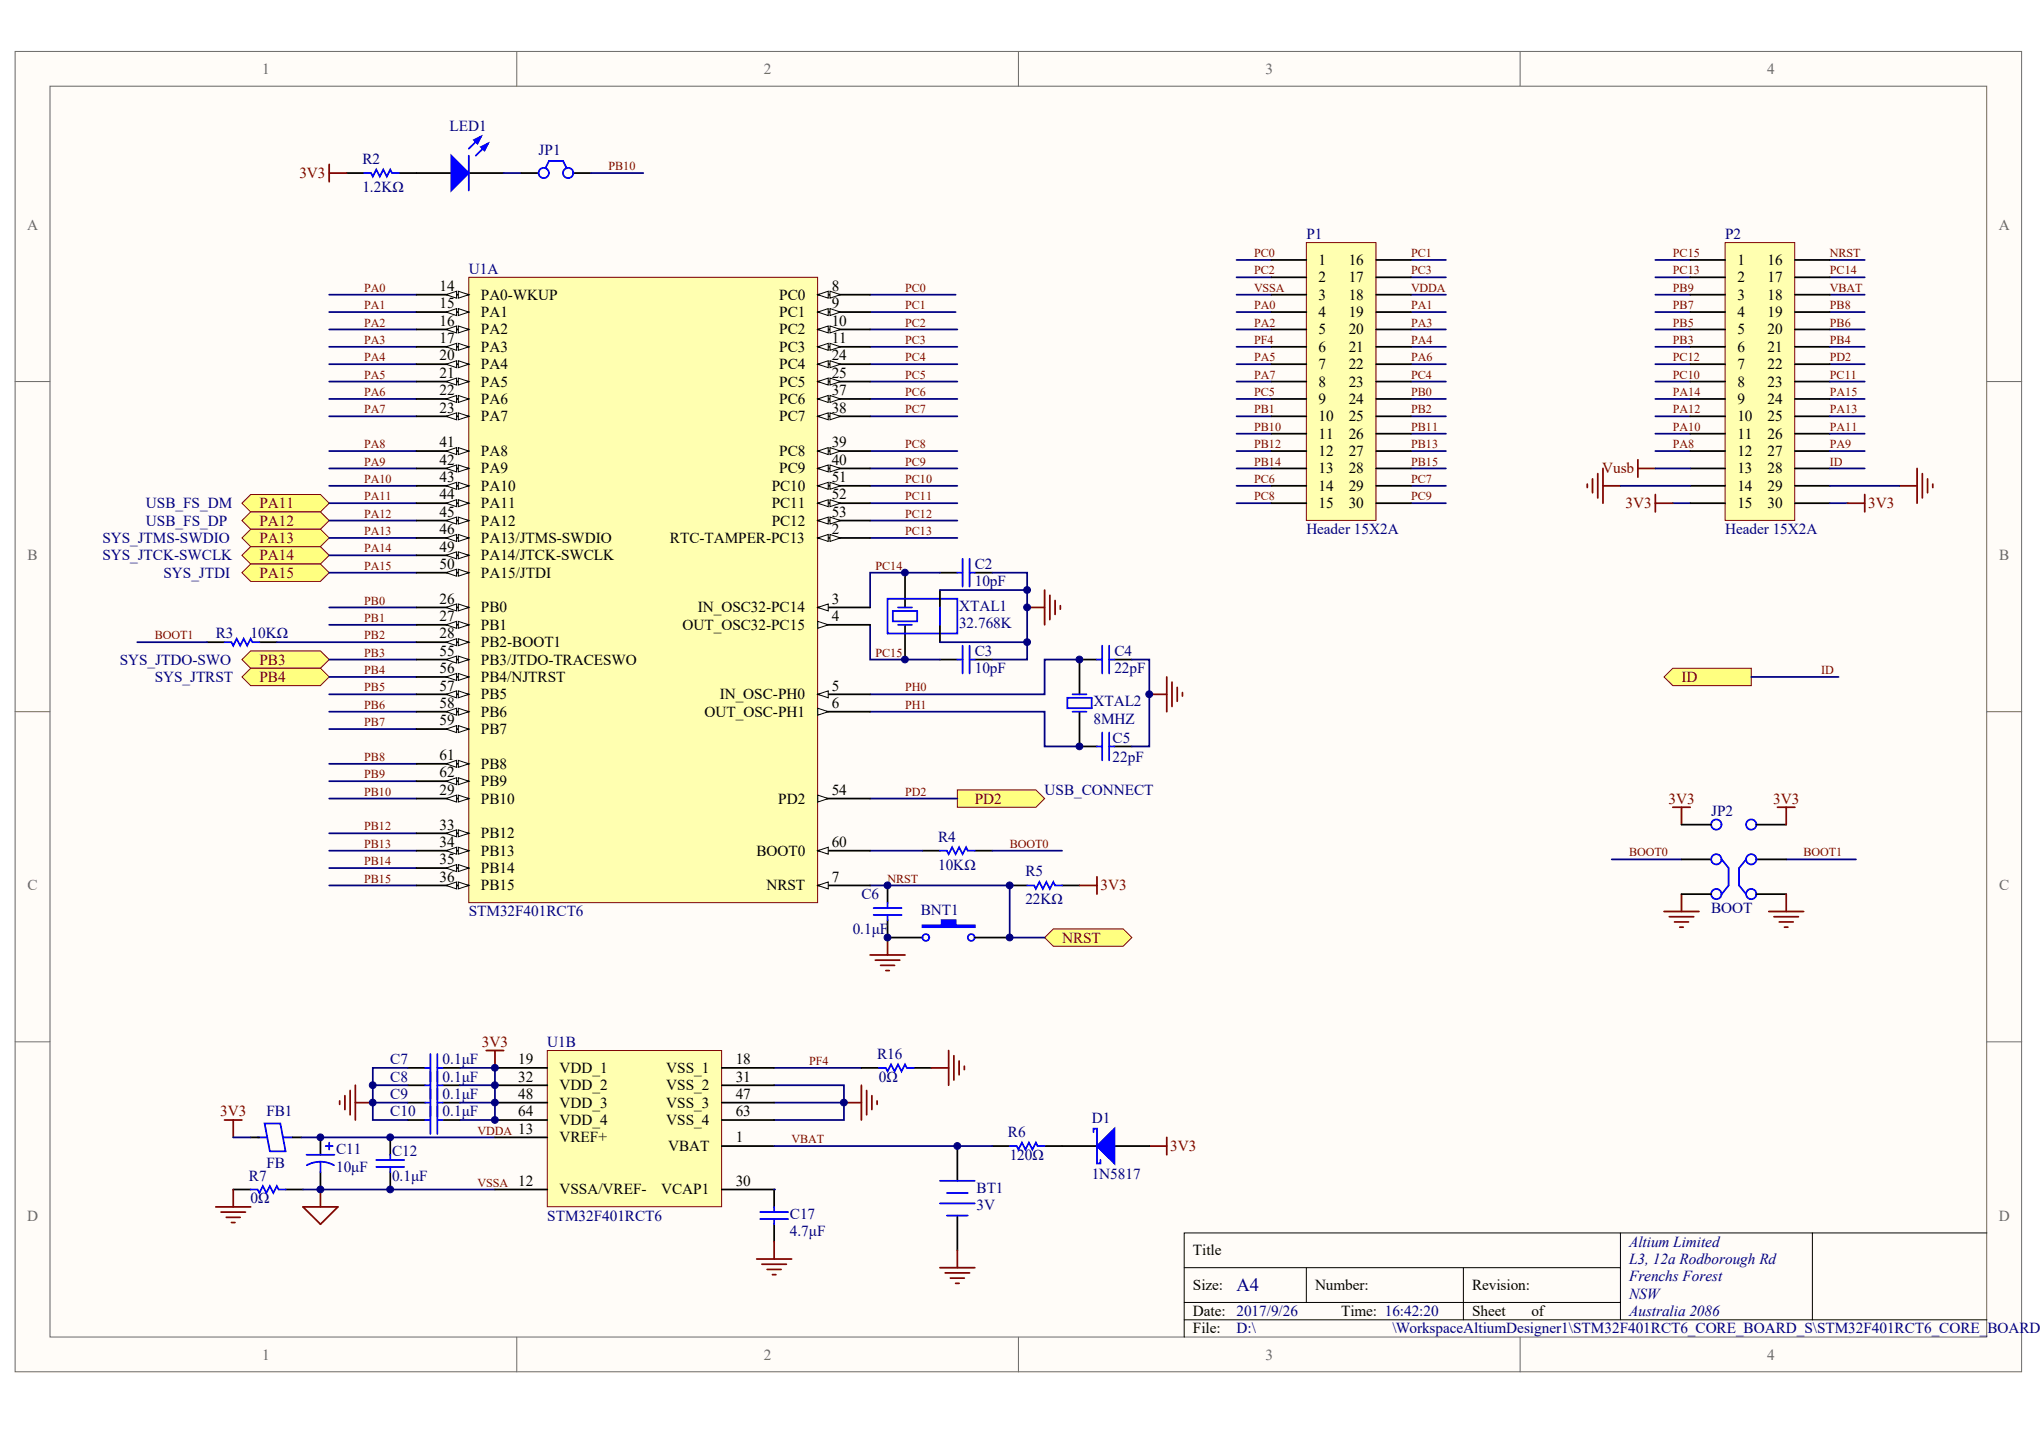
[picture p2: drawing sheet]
<svg xmlns="http://www.w3.org/2000/svg" width="288mm" height="202mm" viewBox="0 0 288 202" stroke-linecap="round" stroke-linejoin="round" font-family="sans-serif">
<defs><g id="words">
<text font-size="2.6" fill="#000080" x="174.5" y="182.1">A4</text>
<g font-size="2.2" fill="#696969">
<text x="37" y="10.4">1</text>
<text x="107.8" y="10.4">2</text>
<text x="178.6" y="10.4">3</text>
<text x="249.4" y="10.4">4</text>
<text x="3.8" y="32.5">A</text>
<text x="282.1" y="32.5">A</text>
<text x="3.9" y="79">B</text>
<text x="282.1" y="79">B</text>
<text x="3.9" y="125.6">C</text>
<text x="282.1" y="125.6">C</text>
<text x="3.8" y="172.2">D</text>
<text x="282.1" y="172.2">D</text>
<text x="37" y="191.8">1</text>
<text x="107.8" y="191.8">2</text>
<text x="178.6" y="191.8">3</text>
<text x="249.4" y="191.8">4</text>
</g>
<g font-size="2.2" fill="#000080">
<text x="51.1" y="23.1">R2</text>
<text x="63.4" y="18.5">LED1</text>
<text x="76" y="21.9">JP1</text>
<text x="51.1" y="27.1">1.2KΩ</text>
<text x="184.3" y="33.7">P1</text>
<text x="243.4" y="33.7">P2</text>
<text x="66.2" y="38.6">U1A</text>
<text x="20.6" y="71.7">USB_FS_DM</text>
<text x="14.4" y="76.6">SYS_JTMS-SWDIO</text>
<text x="20.6" y="74.1">USB_FS_DP</text>
<text x="184.3" y="75.4">Header 15X2A</text>
<text x="243.4" y="75.4">Header 15X2A</text>
<text x="14.4" y="79">SYS_JTCK-SWCLK</text>
<text x="23.1" y="81.5">SYS_JTDI</text>
<text x="137.6" y="82.7">10pF</text>
<text x="137.6" y="80.3">C2</text>
<text x="135.3" y="86.1">XTAL1</text>
<text x="135.3" y="88.6">32.768K</text>
<text x="16.9" y="93.7">SYS_JTDO-SWO</text>
<text x="30.4" y="90.1">R3</text>
<text x="35.4" y="90.1">10KΩ</text>
<text x="137.6" y="95">10pF</text>
<text x="137.6" y="92.5">C3</text>
<text x="157.3" y="95">22pF</text>
<text x="157.3" y="92.5">C4</text>
<text x="21.8" y="96.2">SYS_JTRST</text>
<text x="154.3" y="99.6">XTAL2</text>
<text x="154.3" y="102.1">8MHZ</text>
<text x="157" y="107.5">22pF</text>
<text x="157" y="104.8">C5</text>
<text x="147.4" y="112.1">USB_CONNECT</text>
<text x="132.4" y="118.7">R4</text>
<text x="241.5" y="115.1">JP2</text>
<text x="132.4" y="122.7">10KΩ</text>
<text x="144.7" y="123.6">R5</text>
<text x="66.2" y="129.3">STM32F401RCT6</text>
<text x="120.3" y="131.7">0.1μF</text>
<text x="121.6" y="126.8">C6</text>
<text x="129.9" y="129">BNT1</text>
<text x="144.7" y="127.6">22KΩ</text>
<text x="241.5" y="128.8">BOOT</text>
<text x="77.2" y="147.7">U1B</text>
<text x="123.8" y="149.4">R16</text>
<text x="55.1" y="150.1">C7</text>
<text x="55.1" y="152.6">C8</text>
<text x="55.1" y="155">C9</text>
<text x="62.5" y="150.1">0.1μF</text>
<text x="62.5" y="152.6">0.1μF</text>
<text x="62.5" y="155">0.1μF</text>
<text x="124" y="152.6">0Ω</text>
<text x="37.6" y="157.5">FB1</text>
<text x="55.1" y="157.5">C10</text>
<text x="62.5" y="157.5">0.1μF</text>
<text x="142.2" y="160.4">R6</text>
<text x="154.1" y="158.4">D1</text>
<text x="35.1" y="166.5">R7</text>
<text x="37.6" y="164.8">FB</text>
<text x="47.4" y="165.3">10μF</text>
<text x="47.4" y="162.9">C11</text>
<text x="55.3" y="166.5">0.1μF</text>
<text x="55.3" y="163.1">C12</text>
<text x="142.5" y="163.6">120Ω</text>
<text x="154.1" y="166.3">1N5817</text>
<text x="35.4" y="169.7">0Ω</text>
<text x="77.2" y="172.2">STM32F401RCT6</text>
<text x="111.5" y="171.9">C17</text>
<text x="137.8" y="168.2">BT1</text>
<text x="137.8" y="170.7">3V</text>
<text x="111.5" y="174.4">4.7μF</text>
<text x="229.9" y="175.8">Altium Limited</text>
<text x="229.9" y="178.3">L3, 12a Rodborough Rd</text>
<text x="174.5" y="185.6">2017/9/26</text>
<text x="229.9" y="180.7">Frenchs Forest</text>
<text x="229.9" y="183.2">NSW</text>
<text x="229.9" y="185.6">Australia 2086</text>
<text x="174.5" y="188.1">D:\</text>
<text x="196.5" y="188.1">\WorkspaceAltiumDesigner1\STM32F401RCT6_CORE_BOARD_S\STM32F401RCT6_CORE_BOARD_</text>
</g>
<g font-size="2.2" fill="#800000">
<text x="42.2" y="25.1">3V3</text>
<text x="36.6" y="71.7">PA11</text>
<text x="226.1" y="66.8">Vusb</text>
<text x="229.4" y="71.7">3V3</text>
<text x="263.6" y="71.7">3V3</text>
<text x="36.6" y="74.1">PA12</text>
<text x="36.6" y="76.6">PA13</text>
<text x="36.6" y="79">PA14</text>
<text x="36.6" y="81.5">PA15</text>
<text x="36.6" y="93.7">PB3</text>
<text x="36.6" y="96.2">PB4</text>
<text x="237.3" y="96.2">ID</text>
<text x="137.6" y="113.3">PD2</text>
<text x="235.4" y="113.3">3V3</text>
<text x="250.2" y="113.3">3V3</text>
<text x="155.3" y="125.6">3V3</text>
<text x="149.9" y="133">NRST</text>
<text x="68" y="147.7">3V3</text>
<text x="31.1" y="157.5">3V3</text>
<text x="165.1" y="162.4">3V3</text>
</g>
<g font-size="2.2">
<text x="62" y="41">14</text>
<text x="117.4" y="41">8</text>
<text x="186.1" y="37.4">1</text>
<text x="186.1" y="39.8">2</text>
<text x="190.3" y="37.4">16</text>
<text x="190.3" y="39.8">17</text>
<text x="245.2" y="37.4">1</text>
<text x="245.2" y="39.8">2</text>
<text x="249.4" y="37.4">16</text>
<text x="249.4" y="39.8">17</text>
<text x="62" y="43.5">15</text>
<text x="62" y="45.9">16</text>
<text x="67.9" y="42.3">PA0-WKUP</text>
<text x="67.9" y="44.7">PA1</text>
<text x="67.9" y="47.2">PA2</text>
<text x="110" y="42.3">PC0</text>
<text x="110" y="44.7">PC1</text>
<text x="110" y="47.2">PC2</text>
<text x="117.4" y="43.5">9</text>
<text x="117.4" y="45.9">10</text>
<text x="186.1" y="42.3">3</text>
<text x="186.1" y="44.7">4</text>
<text x="186.1" y="47.2">5</text>
<text x="190.3" y="42.3">18</text>
<text x="190.3" y="44.7">19</text>
<text x="190.3" y="47.2">20</text>
<text x="245.2" y="42.3">3</text>
<text x="245.2" y="44.7">4</text>
<text x="245.2" y="47.2">5</text>
<text x="249.4" y="42.3">18</text>
<text x="249.4" y="44.7">19</text>
<text x="249.4" y="47.2">20</text>
<text x="62" y="48.4">17</text>
<text x="62" y="50.8">20</text>
<text x="62" y="53.3">21</text>
<text x="67.9" y="49.6">PA3</text>
<text x="67.9" y="52.1">PA4</text>
<text x="110" y="49.6">PC3</text>
<text x="110" y="52.1">PC4</text>
<text x="117.4" y="48.4">11</text>
<text x="117.4" y="50.8">24</text>
<text x="117.4" y="53.3">25</text>
<text x="186.1" y="49.6">6</text>
<text x="186.1" y="52.1">7</text>
<text x="190.3" y="49.6">21</text>
<text x="190.3" y="52.1">22</text>
<text x="245.2" y="49.6">6</text>
<text x="245.2" y="52.1">7</text>
<text x="249.4" y="49.6">21</text>
<text x="249.4" y="52.1">22</text>
<text x="62" y="55.7">22</text>
<text x="62" y="58.2">23</text>
<text x="67.9" y="54.5">PA5</text>
<text x="67.9" y="57">PA6</text>
<text x="67.9" y="59.4">PA7</text>
<text x="110" y="54.5">PC5</text>
<text x="110" y="57">PC6</text>
<text x="110" y="59.4">PC7</text>
<text x="117.4" y="55.7">37</text>
<text x="117.4" y="58.2">38</text>
<text x="186.1" y="54.5">8</text>
<text x="186.1" y="57">9</text>
<text x="186.1" y="59.4">10</text>
<text x="190.3" y="54.5">23</text>
<text x="190.3" y="57">24</text>
<text x="190.3" y="59.4">25</text>
<text x="245.2" y="54.5">8</text>
<text x="245.2" y="57">9</text>
<text x="245.2" y="59.4">10</text>
<text x="249.4" y="54.5">23</text>
<text x="249.4" y="57">24</text>
<text x="249.4" y="59.4">25</text>
<text x="62" y="63.1">41</text>
<text x="62" y="65.6">42</text>
<text x="67.9" y="64.3">PA8</text>
<text x="110" y="64.3">PC8</text>
<text x="117.4" y="63.1">39</text>
<text x="117.4" y="65.6">40</text>
<text x="186.1" y="61.9">11</text>
<text x="186.1" y="64.3">12</text>
<text x="190.3" y="61.9">26</text>
<text x="190.3" y="64.3">27</text>
<text x="245.2" y="61.9">11</text>
<text x="245.2" y="64.3">12</text>
<text x="249.4" y="61.9">26</text>
<text x="249.4" y="64.3">27</text>
<text x="62" y="68">43</text>
<text x="62" y="70.5">44</text>
<text x="67.9" y="66.8">PA9</text>
<text x="67.9" y="69.2">PA10</text>
<text x="67.9" y="71.7">PA11</text>
<text x="108.9" y="69.2">PC10</text>
<text x="108.9" y="71.7">PC11</text>
<text x="110" y="66.8">PC9</text>
<text x="117.4" y="68">51</text>
<text x="117.4" y="70.5">52</text>
<text x="186.1" y="66.8">13</text>
<text x="186.1" y="69.2">14</text>
<text x="186.1" y="71.7">15</text>
<text x="190.3" y="66.8">28</text>
<text x="190.3" y="69.2">29</text>
<text x="190.3" y="71.7">30</text>
<text x="245.2" y="66.8">13</text>
<text x="245.2" y="69.2">14</text>
<text x="245.2" y="71.7">15</text>
<text x="249.4" y="66.8">28</text>
<text x="249.4" y="69.2">29</text>
<text x="249.4" y="71.7">30</text>
<text x="62" y="72.9">45</text>
<text x="62" y="75.4">46</text>
<text x="62" y="77.8">49</text>
<text x="67.9" y="74.1">PA12</text>
<text x="67.9" y="76.6">PA13/JTMS-SWDIO</text>
<text x="94.5" y="76.6">RTC-TAMPER-PC13</text>
<text x="108.9" y="74.1">PC12</text>
<text x="117.4" y="72.9">53</text>
<text x="117.4" y="75.4">2</text>
<text x="62" y="80.3">50</text>
<text x="67.9" y="79">PA14/JTCK-SWCLK</text>
<text x="67.9" y="81.5">PA15/JTDI</text>
<text x="62" y="85.2">26</text>
<text x="62" y="87.6">27</text>
<text x="67.9" y="86.4">PB0</text>
<text x="67.9" y="88.8">PB1</text>
<text x="96.3" y="88.8">OUT_OSC32-PC15</text>
<text x="98.5" y="86.4">IN_OSC32-PC14</text>
<text x="117.4" y="85.2">3</text>
<text x="117.4" y="87.6">4</text>
<text x="62" y="90.1">28</text>
<text x="62" y="92.5">55</text>
<text x="62" y="95">56</text>
<text x="67.9" y="91.3">PB2-BOOT1</text>
<text x="67.9" y="93.7">PB3/JTDO-TRACESWO</text>
<text x="62" y="97.4">57</text>
<text x="62" y="99.9">58</text>
<text x="67.9" y="96.2">PB4/NJTRST</text>
<text x="67.9" y="98.6">PB5</text>
<text x="67.9" y="101.1">PB6</text>
<text x="99.4" y="101.1">OUT_OSC-PH1</text>
<text x="101.6" y="98.6">IN_OSC-PH0</text>
<text x="117.4" y="97.4">5</text>
<text x="117.4" y="99.9">6</text>
<text x="62" y="102.3">59</text>
<text x="62" y="107.2">61</text>
<text x="67.9" y="103.5">PB7</text>
<text x="62" y="109.7">62</text>
<text x="62" y="112.1">29</text>
<text x="67.9" y="108.4">PB8</text>
<text x="67.9" y="110.9">PB9</text>
<text x="67.9" y="113.3">PB10</text>
<text x="109.8" y="113.3">PD2</text>
<text x="117.4" y="112.1">54</text>
<text x="62" y="117">33</text>
<text x="62" y="119.5">34</text>
<text x="67.9" y="118.2">PB12</text>
<text x="117.4" y="119.5">60</text>
<text x="62" y="121.9">35</text>
<text x="62" y="124.4">36</text>
<text x="67.9" y="120.7">PB13</text>
<text x="67.9" y="123.1">PB14</text>
<text x="67.9" y="125.6">PB15</text>
<text x="106.7" y="120.7">BOOT0</text>
<text x="108.2" y="125.6">NRST</text>
<text x="117.4" y="124.4">7</text>
<text x="73.1" y="150.1">19</text>
<text x="73.1" y="152.6">32</text>
<text x="73.1" y="155">48</text>
<text x="79" y="151.3">VDD_1</text>
<text x="79" y="153.8">VDD_2</text>
<text x="94" y="153.8">VSS_2</text>
<text x="94" y="151.3">VSS_1</text>
<text x="103.8" y="152.6">31</text>
<text x="103.8" y="155">47</text>
<text x="103.8" y="150.1">18</text>
<text x="73.1" y="159.9">13</text>
<text x="73.1" y="157.5">64</text>
<text x="79" y="161.1">VREF+</text>
<text x="79" y="156.2">VDD_3</text>
<text x="79" y="158.7">VDD_4</text>
<text x="94" y="156.2">VSS_3</text>
<text x="94" y="158.7">VSS_4</text>
<text x="103.8" y="161.1">1</text>
<text x="103.8" y="157.5">63</text>
<text x="73.1" y="167.3">12</text>
<text x="94.3" y="162.4">VBAT</text>
<text x="103.8" y="167.3">30</text>
<text x="79" y="168.5">VSSA/VREF-</text>
<text x="93.3" y="168.5">VCAP1</text>
<text x="168.3" y="177.1">Title</text>
<text x="168.3" y="182">Size:</text>
<text x="168.3" y="185.6">Date:</text>
<text x="185.6" y="182">Number:</text>
<text x="189.3" y="185.6">Time: 16:42:20</text>
<text x="207.7" y="182">Revision:</text>
<text x="207.7" y="185.6">Sheet</text>
<text x="216.1" y="185.6">of</text>
<text x="168.3" y="188.1">File:</text>
</g>
<g font-size="1.7" fill="#800000">
<text x="85.8" y="24">PB10</text>
<text x="51.4" y="41.2">PA0</text>
<text x="127.7" y="41.2">PC0</text>
<text x="177" y="36.3">PC0</text>
<text x="177" y="38.7">PC2</text>
<text x="177" y="41.2">VSSA</text>
<text x="199.1" y="36.3">PC1</text>
<text x="199.1" y="38.7">PC3</text>
<text x="199.1" y="41.2">VDDA</text>
<text x="236" y="41.2">PB9</text>
<text x="236" y="38.7">PC13</text>
<text x="236" y="36.3">PC15</text>
<text x="258.2" y="38.7">PC14</text>
<text x="258.2" y="36.3">NRST</text>
<text x="258.2" y="41.2">VBAT</text>
<text x="51.4" y="43.6">PA1</text>
<text x="51.4" y="46.1">PA2</text>
<text x="127.7" y="43.6">PC1</text>
<text x="127.7" y="46.1">PC2</text>
<text x="177" y="43.6">PA0</text>
<text x="177" y="46.1">PA2</text>
<text x="199.1" y="43.6">PA1</text>
<text x="199.1" y="46.1">PA3</text>
<text x="236" y="46.1">PB5</text>
<text x="236" y="43.6">PB7</text>
<text x="258.2" y="46.1">PB6</text>
<text x="258.2" y="43.6">PB8</text>
<text x="51.4" y="48.5">PA3</text>
<text x="51.4" y="51">PA4</text>
<text x="51.4" y="53.4">PA5</text>
<text x="127.7" y="48.5">PC3</text>
<text x="127.7" y="51">PC4</text>
<text x="127.7" y="53.4">PC5</text>
<text x="177" y="51">PA5</text>
<text x="177" y="53.4">PA7</text>
<text x="177" y="48.5">PF4</text>
<text x="199.1" y="48.5">PA4</text>
<text x="199.1" y="51">PA6</text>
<text x="199.1" y="53.4">PC4</text>
<text x="236" y="48.5">PB3</text>
<text x="236" y="53.4">PC10</text>
<text x="236" y="51">PC12</text>
<text x="258.2" y="48.5">PB4</text>
<text x="258.2" y="53.4">PC11</text>
<text x="258.2" y="51">PD2</text>
<text x="51.4" y="55.9">PA6</text>
<text x="51.4" y="58.3">PA7</text>
<text x="127.7" y="55.9">PC6</text>
<text x="127.7" y="58.3">PC7</text>
<text x="177" y="58.3">PB1</text>
<text x="177" y="55.9">PC5</text>
<text x="199.1" y="55.9">PB0</text>
<text x="199.1" y="58.3">PB2</text>
<text x="236" y="58.3">PA12</text>
<text x="236" y="55.9">PA14</text>
<text x="258.2" y="58.3">PA13</text>
<text x="258.2" y="55.9">PA15</text>
<text x="51.4" y="63.2">PA8</text>
<text x="51.4" y="65.7">PA9</text>
<text x="127.7" y="63.2">PC8</text>
<text x="127.7" y="65.7">PC9</text>
<text x="177" y="60.8">PB10</text>
<text x="177" y="63.2">PB12</text>
<text x="177" y="65.7">PB14</text>
<text x="199.1" y="60.8">PB11</text>
<text x="199.1" y="63.2">PB13</text>
<text x="199.1" y="65.7">PB15</text>
<text x="236" y="63.2">PA8</text>
<text x="236" y="60.8">PA10</text>
<text x="258.2" y="63.2">PA9</text>
<text x="258.2" y="60.8">PA11</text>
<text x="258.2" y="65.7">ID</text>
<text x="51.4" y="70.6">PA11</text>
<text x="51.4" y="68.1">PA10</text>
<text x="127.7" y="68.1">PC10</text>
<text x="127.7" y="70.6">PC11</text>
<text x="177" y="68.1">PC6</text>
<text x="177" y="70.6">PC8</text>
<text x="199.1" y="68.1">PC7</text>
<text x="199.1" y="70.6">PC9</text>
<text x="51.4" y="73">PA12</text>
<text x="51.4" y="75.5">PA13</text>
<text x="51.4" y="77.9">PA14</text>
<text x="127.7" y="73">PC12</text>
<text x="127.7" y="75.5">PC13</text>
<text x="51.4" y="80.4">PA15</text>
<text x="123.5" y="80.4">PC14</text>
<text x="51.4" y="85.3">PB0</text>
<text x="51.4" y="87.7">PB1</text>
<text x="21.8" y="90.2">BOOT1</text>
<text x="51.4" y="92.6">PB3</text>
<text x="51.4" y="95.1">PB4</text>
<text x="51.4" y="90.2">PB2</text>
<text x="123.5" y="92.6">PC15</text>
<text x="257" y="95.1">ID</text>
<text x="51.4" y="97.5">PB5</text>
<text x="51.4" y="100">PB6</text>
<text x="127.7" y="97.5">PH0</text>
<text x="127.7" y="100">PH1</text>
<text x="51.4" y="102.4">PB7</text>
<text x="51.4" y="107.3">PB8</text>
<text x="51.4" y="109.8">PB9</text>
<text x="51.4" y="112.2">PB10</text>
<text x="127.7" y="112.2">PD2</text>
<text x="51.4" y="117.1">PB12</text>
<text x="51.4" y="119.6">PB13</text>
<text x="142.5" y="119.6">BOOT0</text>
<text x="51.4" y="122">PB14</text>
<text x="51.4" y="124.5">PB15</text>
<text x="125.2" y="124.5">NRST</text>
<text x="229.9" y="120.8">BOOT0</text>
<text x="254.5" y="120.8">BOOT1</text>
<text x="114.2" y="150.2">PF4</text>
<text x="67.4" y="160">VDDA</text>
<text x="111.7" y="161.3">VBAT</text>
<text x="67.4" y="167.4">VSSA</text>
</g>
</g></defs>
<g fill="#fffcf8" stroke="#696969" stroke-width=".14">
<path d="M2.1 7.3h283.2v186.2h-283.2z"/>
<path d="M7.1 12.2h273.2v176.4h-273.2z"/>
</g>
<path d="M72.9 7.3v4.9M143.7 7.3v4.9M214.5 7.3v4.9M2.1 53.8h5M280.4 53.8h4.9M2.1 100.4h5M280.4 100.4h4.9M2.1 147h5M280.4 147h4.9M72.9 188.6v4.9M143.7 188.6v4.9M214.5 188.6v4.9" fill="none" stroke="#696969" stroke-width=".14"/>
<path d="M167.1 178.8h61.6M184.3 178.8v4.9M206.5 178.8v7.4M228.7 173.9v12.3M255.7 173.9h-88.6v14.7M280.4 173.9h-24.7v12.3M167.1 186.2h113.3M167.1 183.7h61.6" fill="none" stroke="#000" stroke-width=".14"/>
<g fill="#ffff80" stroke="#800000" stroke-width=".14">
<path d="M234.8 95.5l1.2-1.2h11.1v2.4h-11.1z" fill-rule="evenodd"/>
<path d="M34.1 71l1.3-1.2h9.8l1.3 1.2-1.3 1.2h-9.8z" fill-rule="evenodd"/>
<path d="M34.1 73.4l1.3-1.2h9.8l1.3 1.2-1.3 1.3h-9.8z" fill-rule="evenodd"/>
<path d="M34.1 93l1.3-1.2h9.8l1.3 1.2-1.3 1.3h-9.8z" fill-rule="evenodd"/>
<path d="M34.1 95.5l1.3-1.2h9.8l1.3 1.2-1.3 1.2h-9.8z" fill-rule="evenodd"/>
<path d="M34.1 78.3l1.3-1.2h9.8l1.3 1.2-1.3 1.3h-9.8z" fill-rule="evenodd"/>
<path d="M34.1 75.9l1.3-1.2h9.8l1.3 1.2-1.3 1.2h-9.8z" fill-rule="evenodd"/>
<path d="M34.1 80.8l1.3-1.2h9.8l1.3 1.2-1.3 1.2h-9.8z" fill-rule="evenodd"/>
<path d="M147.4 132.3l1.2-1.3h9.9l1.2 1.3-1.2 1.2h-9.9z" fill-rule="evenodd"/>
</g>
<g fill="none" stroke="#000080" stroke-width=".25">
<path d="M122.8 56.3h12.3M122.8 58.7h12.3M46.5 71h12.3M46.5 73.4h12.3M46.5 75.9h12.3M46.5 78.3h12.3M46.5 68.5h12.3M46.5 63.6h12.3M46.5 66.1h12.3M122.8 71h12.3M122.8 73.4h12.3M122.8 75.9h12.3"/>
<path d="M122.8 68.5h12.3M122.8 63.6h12.3M122.8 66.1h12.3M46.5 80.8h12.3M46.5 95.5h12.3M46.5 93h12.3M46.5 97.9h12.3M122.8 88.1v4.9h9.8M132.6 80.8h-9.8v4.9M140 80.8h4.9v12.2h-4.9M159.7 93h2.5v12.3h-2.5M46.5 100.4h12.3"/>
<path d="M46.5 102.8h12.3M46.5 107.7h12.3M46.5 110.2h12.3M46.5 112.6h12.3M46.5 117.6h12.3M46.5 120h12.3M46.5 122.5h12.3M46.5 124.9h12.3M122.8 120h7.4M52.6 155.5h4.9M52.6 153.1h4.9M57.5 150.6h-4.9v7.4h4.9"/>
<path d="M64.9 150.6h4.9v7.4h-4.9M64.9 155.5h4.9M64.9 153.1h4.9M109.2 153.1h9.9v4.9h-9.9M109.2 155.5h9.9M32.9 160.4h2.5M42.5 160.4h27.3"/>
</g>
<g fill="none" stroke="#000" stroke-width=".25">
<path d="M29.2 90.6h2.5M36.6 90.6h2.5M127.7 80.8v4.9M127.7 88.1v4.9M132.6 93h2.5M132.6 80.8h2.5M132.6 83.2v2.5M132.6 88.1v2.5M137.6 93h2.4M137.6 80.8h2.4M154.8 93h-2.5v4.9M157.3 93h2.4"/>
<path d="M152.3 100.4v4.9h2.5M157.3 105.3h2.4M125.2 124.9v2.5M125.2 129.8v2.5M130.2 120h2.4M137.6 120h2.4M142.5 124.9h2.4M149.9 124.9h2.4M57.5 150.6h2.5M57.5 153.1h2.5M57.5 155.5h2.5M57.5 158h2.5"/>
<path d="M62.5 150.6h2.4M62.5 153.1h2.4M62.5 155.5h2.4M62.5 158h2.4M32.9 167.8h2.5M35.4 160.4h1.2M40.3 167.8h2.5M41.3 160.4h1.2M45.2 160.4v2.5M45.2 165.3v2.5M55.1 160.4v2.5M55.1 165.3v2.5"/>
</g>
<g fill="none" stroke="#00f" stroke-width=".25">
<path d="M135.8 78.8v3.9M136.8 78.8v3.9M31.7 90.6h1l.2 .5 .5-1 .5 1 .5-1 .5 1 .5-1 .2 .5h1M125.2 84.5h9.9v4.9h-9.9zM126 86.2h3.4v1.4h-3.4zM126.7 88.1h2M126.7 85.7h2M132.6 85.7v2.4M135.1 93h.7M135.1 80.8h.7M135.8 91.1v3.9M136.8 93h.8"/>
<path d="M136.8 91.1v3.9M136.8 80.8h.8M150.6 98.4h3.5v1.5h-3.5zM151.3 97.9h2M154.8 93h.7M155.5 91.1v3.9M156.5 91.1v3.9M156.5 93h.8M151.3 100.4h2M154.8 105.3h.7M155.5 103.3v4M156.5 103.3v4"/>
<path d="M156.5 105.3h.8M123.3 128.1h3.9M123.3 129.1h3.9M125.2 127.4v.7M125.2 129.1v.7M132.6 120h1l.3 .5 .5-1 .4 1 .5-1 .5 1 .5-1 .3 .5h1M144.9 124.9h1l.3 .5 .5-1 .5 1 .5-1 .4 1 .5-1 .3 .5h1M37.3 158.5h2.3l.7 3.9h-2.2zM60 150.6h.7M60 153.1h.7M60 155.5h.7M60 158h.7"/>
<path d="M60.7 148.7v11.3M61.7 148.7v11.3M61.7 150.6h.8M61.7 153.1h.8M61.7 155.5h.8M61.7 158h.8M35.4 167.8h1l.2 .5 .5-1 .5 1 .5-1 .5 1 .5-1 .2 .5h1M36.4 160.4h1.2M40 160.4h1.3M43.3 162.9h3.9M45.2 163.9l.8 .1 1.1 .4M45.2 163.9l-1.2 .2-.7 .3"/>
<path d="M45.2 163.9v1.4M46 161.7h.9M46.5 161.2v1M53.1 164.6h3.9M53.1 163.6h3.9M55.1 162.9v.7M55.1 164.6v.7"/>
</g>
<g fill="none" stroke="#800000" stroke-width=".25">
<path d="M144.9 85.7h2.5M147.4 83.2v4.9M148.1 84v3.4M148.9 84.7v2M149.6 85.4v.5M162.2 97.9h2.4M164.6 95.5v4.9M165.4 96.2v3.5M166.1 97v1.9M166.9 97.7v.5M122.8 134.7h4.9M123.5 135.4h3.5"/>
<path d="M124.3 136.2h1.9M125 136.9h.5M125.2 132.3v2.4M152.3 124.9h2.5M154.8 123.7v2.4M31.7 158h2.4M32.9 158v2.4M47.9 155.3v.5M48.7 154.6v1.9M49.4 153.8v3.5M50.1 155.5h2.5M50.1 153.1v4.9"/>
<path d="M68.6 148.2h2.5M69.8 148.2v2.4M119.1 155.5h2.5M121.6 153.1v4.9M122.3 153.8v3.5M123 154.6v1.9M123.8 155.3v.5M42.8 170.2h4.9l-2.5 2.5zM45.2 167.8v2.4"/>
</g>
<path d="M135.1 111.4h11.1l1.2 1.2-1.2 1.3h-11.1z" fill-rule="evenodd" fill="#ffff80" stroke="#800000" stroke-width=".14"/>
<g fill="none" stroke="#000080" stroke-width=".25">
<path d="M71.1 24.4h2.4M83.4 24.4h7.4M174.5 36.7h4.9M174.5 39.1h4.9M199.1 36.7h4.9M199.1 39.1h4.9M233.6 36.7h4.9M233.6 39.1h4.9M258.2 36.7h4.9M258.2 39.1h4.9M46.5 41.6h12.3M46.5 44h12.3"/>
<path d="M46.5 46.5h12.3M46.5 48.9h12.3M46.5 51.4h12.3M46.5 53.8h12.3M46.5 56.3h12.3M46.5 58.7h12.3M122.8 41.6h12M122.8 44h12M122.8 46.5h12.3M122.8 48.9h12.3M122.8 51.4h12.3M122.8 53.8h12.3"/>
<path d="M174.5 41.6h4.9M174.5 44h4.9M174.5 46.5h4.9M174.5 48.9h4.9M174.5 51.4h4.9M174.5 53.8h4.9M174.5 56.3h4.9M174.5 58.7h4.9M199.1 41.6h4.9M199.1 44h4.9M199.1 46.5h4.9M199.1 48.9h4.9"/>
<path d="M199.1 51.4h4.9M199.1 53.8h4.9M199.1 56.3h4.9M199.1 58.7h4.9M233.6 41.6h4.9M233.6 44h4.9M233.6 46.5h4.9M233.6 48.9h4.9M233.6 51.4h4.9M233.6 53.8h4.9M233.6 56.3h4.9M233.6 58.7h4.9"/>
<path d="M258.2 41.6h4.9M258.2 44h4.9M258.2 46.5h4.9M258.2 51.4h4.9M258.2 56.3h4.9M174.5 61.2h4.9M174.5 63.6h4.9M174.5 66.1h4.9M174.5 68.5h4.9M174.5 71h4.9M199.1 61.2h4.9M199.1 63.6h4.9"/>
<path d="M199.1 66.1h4.9M199.1 68.5h4.9M199.1 71h4.9M233.6 61.2h4.9M233.6 63.6h4.9M236 71h2.5M19.4 90.6h9.8M39.1 90.6h19.7M46.5 85.7h12.3M46.5 88.1h12.3M132.6 90.6h12.3M132.6 83.2h12.3"/>
<path d="M152.3 93h-4.9v4.9h-24.6M122.8 100.4h24.6v4.9h4.9M122.8 112.6h12.3M122.8 124.9h19.7v7.4h4.9M140 120h9.9M227.4 121.2h9.9M252.1 121.2h9.8M42.8 167.8h27"/>
</g>
<g fill="none" stroke="#000" stroke-width=".25">
<path d="M48.9 24.4h2.5M56.3 24.4h7.4M66.2 24.4h4.9M73.5 24.4h2.5M80.9 24.4h2.5M237.3 116.3h4.2M247.9 116.3h4.2M125.2 132.3h5M137.6 132.3h4.9M237.3 121.2h4.2M237.3 126.1h4.2M247.9 121.2h4.2"/>
<path d="M247.9 126.1h4.2M135.1 161.7v4.9M135.1 171.5v4.9M140 161.7h2.5M147.4 161.7h2.5"/>
</g>
<g fill="none" stroke="#00f" stroke-width=".25">
<path d="M67.9 19.3l-1.7 1.7M51.4 24.4h1l.2 .5 .5-1 .5 1 .5-1 .5 1 .5-1 .2 .5h1M66.2 22v4.9M68.9 20.2l-1.8 1.8M77 23.7l.5-1h1.9l.5 1M242.9 121.2l1 1.3v2.4l-1 1.2M246.4 121.2l-1 1.3v2.4l1 1.2M132.6 169.8h5M132.6 166.6h5M133.6 168.3h3M133.6 171.5h3M142.5 161.7h1l.2 .5 .5-1 .5 1 .5-1 .5 1 .5-1 .2 .5h1"/>
<circle cx="76.7" cy="24.4" r=".73"/>
<circle cx="80.2" cy="24.4" r=".73"/>
<circle cx="242.2" cy="116.3" r=".73"/>
<circle cx="247.1" cy="116.3" r=".73"/>
<circle cx="130.7" cy="132.2" r=".48"/>
<circle cx="137.1" cy="132.2" r=".48"/>
<circle cx="242.2" cy="126.1" r=".73"/>
<circle cx="242.2" cy="121.2" r=".73"/>
<circle cx="247.1" cy="126.1" r=".73"/>
<circle cx="247.1" cy="121.2" r=".73"/>
</g>
<g fill="#00f" stroke="#00f" stroke-width=".25">
<path d="M63.7 22l2.5 2.4-2.5 2.5z"/>
<path d="M67.9 20.7l1-.5-.5 1z"/>
<path d="M66.9 19.8l1-.5-.5 .9z"/>
<path d="M130.2 130.5h2.7v-.7h1.9v.7h2.8v.3h-7.4z" fill-rule="evenodd"/>
</g>
<g fill="none" stroke="#800000" stroke-width=".25">
<path d="M46.5 23.2v2.4M46.5 24.4h2.4M224 68.3v.5M224.7 67.6v1.9M225.5 66.8v3.4M226.2 66.1v4.9M226.2 68.5h2.5M231.1 64.9v2.4M231.1 66.1h2.5M233.6 69.8v2.4M233.6 71h2.4M236 113.9h2.5"/>
<path d="M237.3 113.9v2.4M250.8 113.9h2.5M252.1 113.9v2.4M234.8 128.6h4.9M235.6 129.3h3.4M236.3 130.1h2M237 130.8h.5M237.3 126.1v2.5M249.6 128.6h4.9M250.3 129.3h3.5M251.1 130.1h1.9M251.8 130.8h.5"/>
<path d="M252.1 126.1v2.5M30.4 170.2h5M31.2 171h3.4M31.9 171.7h2M32.7 172.5h.5M32.9 167.8v2.4M162.2 161.7h2.4M164.6 160.4v2.5"/>
</g>
<path d="M184.3 34.2h9.9v39.2h-9.9z" fill="#ffffb0" stroke="#800000" stroke-width=".14"/>
<g fill="none" stroke="#000" stroke-width=".25">
<path d="M179.4 36.7h4.9M179.4 39.1h4.9M194.2 36.7h4.9M194.2 39.1h4.9M179.4 41.6h4.9M179.4 44h4.9M179.4 46.5h4.9M179.4 48.9h4.9M179.4 51.4h4.9M179.4 53.8h4.9M179.4 56.3h4.9M179.4 58.7h4.9"/>
<path d="M194.2 41.6h4.9M194.2 44h4.9M194.2 46.5h4.9M194.2 48.9h4.9M194.2 51.4h4.9M194.2 53.8h4.9M194.2 56.3h4.9M194.2 58.7h4.9M179.4 61.2h4.9M179.4 63.6h4.9M179.4 66.1h4.9M179.4 68.5h4.9"/>
<path d="M179.4 71h4.9M194.2 61.2h4.9M194.2 63.6h4.9M194.2 66.1h4.9M194.2 68.5h4.9M194.2 71h4.9"/>
</g>
<path d="M243.4 34.2h9.9v39.2h-9.9z" fill="#ffffb0" stroke="#800000" stroke-width=".14"/>
<g fill="none" stroke="#000" stroke-width=".25">
<path d="M238.5 36.7h4.9M238.5 39.1h4.9M253.3 36.7h4.9M253.3 39.1h4.9M238.5 41.6h4.9M238.5 44h4.9M238.5 46.5h4.9M238.5 48.9h4.9M238.5 51.4h4.9M238.5 53.8h4.9M238.5 56.3h4.9M238.5 58.7h4.9"/>
<path d="M253.3 41.6h4.9M253.3 44h4.9M253.3 46.5h4.9M253.3 48.9h4.9M253.3 51.4h4.9M253.3 53.8h4.9M253.3 56.3h4.9M253.3 58.7h4.9M238.5 61.2h4.9M238.5 63.6h4.9M238.5 66.1h4.9M238.5 68.5h4.9"/>
<path d="M238.5 71h4.9M253.3 61.2h4.9M253.3 63.6h4.9M253.3 66.1h4.9M253.3 68.5h4.9M253.3 71h4.9M121.6 150.6h2.4M128.9 150.6h2.5M109.2 167.8v2.4M109.2 172.7v2.4M149.9 161.7h4.9M157.3 161.7h4.9"/>
</g>
<path d="M258.2 48.9h4.9M258.2 53.8h4.9M258.2 58.7h4.9M228.7 68.5h9.8M233.6 66.1h4.9M258.2 61.2h4.9M258.2 63.6h4.9M258.2 71h2.5M258.2 68.5h9.9M258.2 66.1h4.9M247.1 95.5h12.3M109.2 150.6h12.4" fill="none" stroke="#000080" stroke-width=".25"/>
<g fill="none" stroke="#800000" stroke-width=".25">
<path d="M260.7 71h2.4M263.1 69.8v2.4M268.1 68.5h2.4M270.5 66.1v4.9M271.3 66.8v3.4M272 67.6v1.9M272.7 68.3v.5M131.4 150.6h2.5M133.9 148.2v4.9M134.6 148.9v3.5M135.3 149.7v1.9M136.1 150.4v.5"/>
<path d="M106.8 177.6h4.9M107.5 178.3h3.5M108.3 179.1h1.9M109 179.8h.5M109.2 175.1v2.5"/>
</g>
<path d="M124 150.6h1l.2 .5 .5-1 .5 1 .5-1 .5 1 .5-1 .3 .5h.9M154.3 159.7v-.5h.5v4.9h.5v-.5M107.3 171h3.9M107.3 172h3.9M109.2 170.2v.8M109.2 172v.7" fill="none" stroke="#00f" stroke-width=".25"/>
<path d="M154.8 161.7l2.5-2.5v4.9z" fill="#00f" stroke="#00f" stroke-width=".25"/>
<path d="M66.2 39.1h49.2v88.2h-49.2z" fill="#ffffb0" stroke="#800000" stroke-width=".14"/>
<path d="M58.8 41.6h7.4" fill="none" stroke="#000" stroke-width=".25"/>
<g fill="#fffcf8" stroke="#000" stroke-width=".14">
<path d="M64.7 41.1l1.5 .5-1.5 .5z"/>
<path d="M62.9 41.6l1.5-.5v1z"/>
</g>
<path d="M58.8 44h7.4" fill="none" stroke="#000" stroke-width=".25"/>
<g fill="#fffcf8" stroke="#000" stroke-width=".14">
<path d="M64.7 43.5l1.5 .5-1.5 .5z"/>
<path d="M62.9 44l1.5-.5v1z"/>
</g>
<path d="M58.8 46.5h7.4" fill="none" stroke="#000" stroke-width=".25"/>
<g fill="#fffcf8" stroke="#000" stroke-width=".14">
<path d="M64.7 46l1.5 .5-1.5 .5z"/>
<path d="M62.9 46.5l1.5-.5v1z"/>
</g>
<path d="M58.8 48.9h7.4" fill="none" stroke="#000" stroke-width=".25"/>
<g fill="#fffcf8" stroke="#000" stroke-width=".14">
<path d="M64.7 48.4l1.5 .5-1.5 .5z"/>
<path d="M62.9 48.9l1.5-.5v1z"/>
</g>
<path d="M58.8 51.4h7.4" fill="none" stroke="#000" stroke-width=".25"/>
<g fill="#fffcf8" stroke="#000" stroke-width=".14">
<path d="M64.7 50.9l1.5 .5-1.5 .5z"/>
<path d="M62.9 51.4l1.5-.5v1z"/>
</g>
<path d="M58.8 53.8h7.4" fill="none" stroke="#000" stroke-width=".25"/>
<g fill="#fffcf8" stroke="#000" stroke-width=".14">
<path d="M64.7 53.3l1.5 .5-1.5 .5z"/>
<path d="M62.9 53.8l1.5-.5v1z"/>
</g>
<path d="M58.8 56.3h7.4" fill="none" stroke="#000" stroke-width=".25"/>
<g fill="#fffcf8" stroke="#000" stroke-width=".14">
<path d="M64.7 55.8l1.5 .5-1.5 .5z"/>
<path d="M62.9 56.3l1.5-.5v1z"/>
</g>
<path d="M58.8 58.7h7.4" fill="none" stroke="#000" stroke-width=".25"/>
<g fill="#fffcf8" stroke="#000" stroke-width=".14">
<path d="M64.7 58.2l1.5 .5-1.5 .5z"/>
<path d="M62.9 58.7l1.5-.5v1z"/>
</g>
<path d="M58.8 63.6h7.4" fill="none" stroke="#000" stroke-width=".25"/>
<g fill="#fffcf8" stroke="#000" stroke-width=".14">
<path d="M64.7 63.1l1.5 .5-1.5 .5z"/>
<path d="M62.9 63.6l1.5-.5v1z"/>
</g>
<path d="M58.8 66.1h7.4" fill="none" stroke="#000" stroke-width=".25"/>
<g fill="#fffcf8" stroke="#000" stroke-width=".14">
<path d="M64.7 65.6l1.5 .5-1.5 .5z"/>
<path d="M62.9 66.1l1.5-.5v1z"/>
</g>
<path d="M58.8 68.5h7.4" fill="none" stroke="#000" stroke-width=".25"/>
<g fill="#fffcf8" stroke="#000" stroke-width=".14">
<path d="M64.7 68l1.5 .5-1.5 .5z"/>
<path d="M62.9 68.5l1.5-.5v1z"/>
</g>
<path d="M58.8 71h7.4" fill="none" stroke="#000" stroke-width=".25"/>
<g fill="#fffcf8" stroke="#000" stroke-width=".14">
<path d="M64.7 70.5l1.5 .5-1.5 .5z"/>
<path d="M62.9 71l1.5-.5v1z"/>
</g>
<path d="M58.8 73.4h7.4" fill="none" stroke="#000" stroke-width=".25"/>
<g fill="#fffcf8" stroke="#000" stroke-width=".14">
<path d="M64.7 72.9l1.5 .5-1.5 .5z"/>
<path d="M62.9 73.4l1.5-.5v1z"/>
</g>
<path d="M58.8 75.9h7.4" fill="none" stroke="#000" stroke-width=".25"/>
<g fill="#fffcf8" stroke="#000" stroke-width=".14">
<path d="M64.7 75.4l1.5 .5-1.5 .5z"/>
<path d="M62.9 75.9l1.5-.5v1z"/>
</g>
<path d="M58.8 78.3h7.4" fill="none" stroke="#000" stroke-width=".25"/>
<g fill="#fffcf8" stroke="#000" stroke-width=".14">
<path d="M64.7 77.8l1.5 .5-1.5 .5z"/>
<path d="M62.9 78.3l1.5-.5v1z"/>
</g>
<path d="M58.8 80.8h7.4" fill="none" stroke="#000" stroke-width=".25"/>
<g fill="#fffcf8" stroke="#000" stroke-width=".14">
<path d="M64.7 80.3l1.5 .5-1.5 .5z"/>
<path d="M62.9 80.8l1.5-.5v1z"/>
</g>
<path d="M58.8 85.7h7.4" fill="none" stroke="#000" stroke-width=".25"/>
<g fill="#fffcf8" stroke="#000" stroke-width=".14">
<path d="M64.7 85.2l1.5 .5-1.5 .5z"/>
<path d="M62.9 85.7l1.5-.5v1z"/>
</g>
<path d="M58.8 88.1h7.4" fill="none" stroke="#000" stroke-width=".25"/>
<g fill="#fffcf8" stroke="#000" stroke-width=".14">
<path d="M64.7 87.6l1.5 .5-1.5 .5z"/>
<path d="M62.9 88.1l1.5-.5v1z"/>
</g>
<path d="M58.8 90.6h7.4" fill="none" stroke="#000" stroke-width=".25"/>
<g fill="#fffcf8" stroke="#000" stroke-width=".14">
<path d="M64.7 90.1l1.5 .5-1.5 .5z"/>
<path d="M62.9 90.6l1.5-.5v1z"/>
</g>
<path d="M58.8 93h7.4" fill="none" stroke="#000" stroke-width=".25"/>
<g fill="#fffcf8" stroke="#000" stroke-width=".14">
<path d="M64.7 92.6l1.5 .4-1.5 .5z"/>
<path d="M62.9 93l1.5-.4v.9z"/>
</g>
<path d="M58.8 95.5h7.4" fill="none" stroke="#000" stroke-width=".25"/>
<g fill="#fffcf8" stroke="#000" stroke-width=".14">
<path d="M64.7 95l1.5 .5-1.5 .5z"/>
<path d="M62.9 95.5l1.5-.5v1z"/>
</g>
<path d="M58.8 97.9h7.4" fill="none" stroke="#000" stroke-width=".25"/>
<g fill="#fffcf8" stroke="#000" stroke-width=".14">
<path d="M64.7 97.5l1.5 .4-1.5 .5z"/>
<path d="M62.9 97.9l1.5-.4v.9z"/>
</g>
<path d="M58.8 100.4h7.4" fill="none" stroke="#000" stroke-width=".25"/>
<g fill="#fffcf8" stroke="#000" stroke-width=".14">
<path d="M64.7 99.9l1.5 .5-1.5 .5z"/>
<path d="M62.9 100.4l1.5-.5v1z"/>
</g>
<path d="M58.8 102.8h7.4" fill="none" stroke="#000" stroke-width=".25"/>
<g fill="#fffcf8" stroke="#000" stroke-width=".14">
<path d="M64.7 102.4l1.5 .4-1.5 .5z"/>
<path d="M62.9 102.8l1.5-.4v.9z"/>
</g>
<path d="M58.8 107.7h7.4" fill="none" stroke="#000" stroke-width=".25"/>
<g fill="#fffcf8" stroke="#000" stroke-width=".14">
<path d="M64.7 107.3l1.5 .4-1.5 .5z"/>
<path d="M62.9 107.7l1.5-.4v.9z"/>
</g>
<path d="M58.8 110.2h7.4" fill="none" stroke="#000" stroke-width=".25"/>
<g fill="#fffcf8" stroke="#000" stroke-width=".14">
<path d="M64.7 109.7l1.5 .5-1.5 .5z"/>
<path d="M62.9 110.2l1.5-.5v1z"/>
</g>
<path d="M58.8 112.6h7.4" fill="none" stroke="#000" stroke-width=".25"/>
<g fill="#fffcf8" stroke="#000" stroke-width=".14">
<path d="M64.7 112.2l1.5 .4-1.5 .5z"/>
<path d="M62.9 112.6l1.5-.4v.9z"/>
</g>
<path d="M58.8 117.6h7.4" fill="none" stroke="#000" stroke-width=".25"/>
<g fill="#fffcf8" stroke="#000" stroke-width=".14">
<path d="M64.7 117.1l1.5 .5-1.5 .4z"/>
<path d="M62.9 117.6l1.5-.5v.9z"/>
</g>
<path d="M58.8 120h7.4" fill="none" stroke="#000" stroke-width=".25"/>
<g fill="#fffcf8" stroke="#000" stroke-width=".14">
<path d="M64.7 119.5l1.5 .5-1.5 .5z"/>
<path d="M62.9 120l1.5-.5v1z"/>
</g>
<path d="M58.8 122.5h7.4" fill="none" stroke="#000" stroke-width=".25"/>
<g fill="#fffcf8" stroke="#000" stroke-width=".14">
<path d="M64.7 122l1.5 .5-1.5 .4z"/>
<path d="M62.9 122.5l1.5-.5v.9z"/>
</g>
<path d="M58.8 124.9h7.4" fill="none" stroke="#000" stroke-width=".25"/>
<g fill="#fffcf8" stroke="#000" stroke-width=".14">
<path d="M64.7 124.4l1.5 .5-1.5 .5z"/>
<path d="M62.9 124.9l1.5-.5v1z"/>
</g>
<path d="M115.4 41.6h7.4" fill="none" stroke="#000" stroke-width=".25"/>
<g fill="#fffcf8" stroke="#000" stroke-width=".14">
<path d="M115.4 41.6l1.5-.5v1z"/>
<path d="M117.1 41.1l1.5 .5-1.5 .5z"/>
</g>
<path d="M115.4 44h7.4" fill="none" stroke="#000" stroke-width=".25"/>
<g fill="#fffcf8" stroke="#000" stroke-width=".14">
<path d="M115.4 44l1.5-.5v1z"/>
<path d="M117.1 43.5l1.5 .5-1.5 .5z"/>
</g>
<path d="M115.4 46.5h7.4" fill="none" stroke="#000" stroke-width=".25"/>
<g fill="#fffcf8" stroke="#000" stroke-width=".14">
<path d="M115.4 46.5l1.5-.5v1z"/>
<path d="M117.1 46l1.5 .5-1.5 .5z"/>
</g>
<path d="M115.4 48.9h7.4" fill="none" stroke="#000" stroke-width=".25"/>
<g fill="#fffcf8" stroke="#000" stroke-width=".14">
<path d="M115.4 48.9l1.5-.5v1z"/>
<path d="M117.1 48.4l1.5 .5-1.5 .5z"/>
</g>
<path d="M115.4 51.4h7.4" fill="none" stroke="#000" stroke-width=".25"/>
<g fill="#fffcf8" stroke="#000" stroke-width=".14">
<path d="M115.4 51.4l1.5-.5v1z"/>
<path d="M117.1 50.9l1.5 .5-1.5 .5z"/>
</g>
<path d="M115.4 53.8h7.4" fill="none" stroke="#000" stroke-width=".25"/>
<g fill="#fffcf8" stroke="#000" stroke-width=".14">
<path d="M115.4 53.8l1.5-.5v1z"/>
<path d="M117.1 53.3l1.5 .5-1.5 .5z"/>
</g>
<path d="M115.4 56.3h7.4" fill="none" stroke="#000" stroke-width=".25"/>
<g fill="#fffcf8" stroke="#000" stroke-width=".14">
<path d="M115.4 56.3l1.5-.5v1z"/>
<path d="M117.1 55.8l1.5 .5-1.5 .5z"/>
</g>
<path d="M115.4 58.7h7.4" fill="none" stroke="#000" stroke-width=".25"/>
<g fill="#fffcf8" stroke="#000" stroke-width=".14">
<path d="M115.4 58.7l1.5-.5v1z"/>
<path d="M117.1 58.2l1.5 .5-1.5 .5z"/>
</g>
<path d="M115.4 63.6h7.4" fill="none" stroke="#000" stroke-width=".25"/>
<g fill="#fffcf8" stroke="#000" stroke-width=".14">
<path d="M115.4 63.6l1.5-.5v1z"/>
<path d="M117.1 63.1l1.5 .5-1.5 .5z"/>
</g>
<path d="M115.4 66.1h7.4" fill="none" stroke="#000" stroke-width=".25"/>
<g fill="#fffcf8" stroke="#000" stroke-width=".14">
<path d="M115.4 66.1l1.5-.5v1z"/>
<path d="M117.1 65.6l1.5 .5-1.5 .5z"/>
</g>
<path d="M115.4 68.5h7.4" fill="none" stroke="#000" stroke-width=".25"/>
<g fill="#fffcf8" stroke="#000" stroke-width=".14">
<path d="M115.4 68.5l1.5-.5v1z"/>
<path d="M117.1 68l1.5 .5-1.5 .5z"/>
</g>
<path d="M115.4 71h7.4" fill="none" stroke="#000" stroke-width=".25"/>
<g fill="#fffcf8" stroke="#000" stroke-width=".14">
<path d="M115.4 71l1.5-.5v1z"/>
<path d="M117.1 70.5l1.5 .5-1.5 .5z"/>
</g>
<path d="M115.4 73.4h7.4" fill="none" stroke="#000" stroke-width=".25"/>
<g fill="#fffcf8" stroke="#000" stroke-width=".14">
<path d="M115.4 73.4l1.5-.5v1z"/>
<path d="M117.1 72.9l1.5 .5-1.5 .5z"/>
</g>
<path d="M115.4 75.9h7.4" fill="none" stroke="#000" stroke-width=".25"/>
<g fill="#fffcf8" stroke="#000" stroke-width=".14">
<path d="M115.4 75.9l1.5-.5v1z"/>
<path d="M117.1 75.4l1.5 .5-1.5 .5z"/>
</g>
<path d="M115.4 85.7h7.4" fill="none" stroke="#000" stroke-width=".25"/>
<path d="M115.4 85.7l1.5-.5v1z" fill="#fffcf8" stroke="#000" stroke-width=".14"/>
<path d="M115.4 88.1h7.4" fill="none" stroke="#000" stroke-width=".25"/>
<path d="M115.4 87.6l1.5 .5-1.5 .5z" fill="#fffcf8" stroke="#000" stroke-width=".14"/>
<path d="M115.4 97.9h7.4" fill="none" stroke="#000" stroke-width=".25"/>
<path d="M115.4 97.9l1.5-.4v.9z" fill="#fffcf8" stroke="#000" stroke-width=".14"/>
<path d="M115.4 100.4h7.4" fill="none" stroke="#000" stroke-width=".25"/>
<path d="M115.4 99.9l1.5 .5-1.5 .5z" fill="#fffcf8" stroke="#000" stroke-width=".14"/>
<path d="M115.4 124.9h7.4" fill="none" stroke="#000" stroke-width=".25"/>
<path d="M115.4 124.9l1.5-.5v1z" fill="#fffcf8" stroke="#000" stroke-width=".14"/>
<path d="M115.4 120h7.4" fill="none" stroke="#000" stroke-width=".25"/>
<path d="M115.4 120l1.5-.5v1z" fill="#fffcf8" stroke="#000" stroke-width=".14"/>
<path d="M115.4 112.6h7.4" fill="none" stroke="#000" stroke-width=".25"/>
<path d="M115.4 112.2l1.5 .4-1.5 .5z" fill="#fffcf8" stroke="#000" stroke-width=".14"/>
<path d="M77.2 148.2h24.6v22h-24.6z" fill="#ffffb0" stroke="#800000" stroke-width=".14"/>
<path d="M69.8 150.6h7.4M69.8 153.1h7.4M69.8 155.5h7.4M69.8 158h7.4M101.9 150.6h7.3M101.9 153.1h7.3M101.9 155.5h7.3M101.9 158h7.3M69.8 167.8h7.4M69.8 160.4h7.4M101.9 161.7h7.3M101.9 167.8h7.3" fill="none" stroke="#000" stroke-width=".25"/>
<path d="M132.6 178.8h5M133.4 179.6h3.4M135.1 176.4v2.4M134.1 180.3h2M134.8 181h.5" fill="none" stroke="#800000" stroke-width=".25"/>
<path d="M109.2 167.8h.1M109.2 161.7h30.8" fill="none" stroke="#000080" stroke-width=".25"/>
<g fill="#000080" stroke="#000080" stroke-width=".14">
<circle cx="45.2" cy="167.8" r=".48"/>
<circle cx="45.2" cy="160.4" r=".48"/>
<circle cx="52.6" cy="155.5" r=".48"/>
<circle cx="52.6" cy="153.1" r=".48"/>
<circle cx="55.1" cy="167.8" r=".48"/>
<circle cx="55.1" cy="160.4" r=".48"/>
<circle cx="69.8" cy="158" r=".48"/>
<circle cx="69.8" cy="155.5" r=".48"/>
<circle cx="69.8" cy="153.1" r=".48"/>
<circle cx="69.8" cy="150.6" r=".48"/>
<circle cx="119.1" cy="155.5" r=".48"/>
<circle cx="125.2" cy="132.2" r=".48"/>
<circle cx="125.2" cy="124.9" r=".48"/>
<circle cx="127.7" cy="93" r=".48"/>
<circle cx="127.7" cy="80.8" r=".48"/>
<circle cx="135.1" cy="161.7" r=".48"/>
<circle cx="142.5" cy="132.2" r=".48"/>
<circle cx="142.5" cy="124.9" r=".48"/>
<circle cx="144.9" cy="90.6" r=".48"/>
<circle cx="144.9" cy="85.7" r=".48"/>
<circle cx="144.9" cy="83.2" r=".48"/>
<circle cx="152.3" cy="105.3" r=".48"/>
<circle cx="152.3" cy="93" r=".48"/>
<circle cx="162.2" cy="97.9" r=".48"/>
</g>
<use href="#words"/>
</svg>
